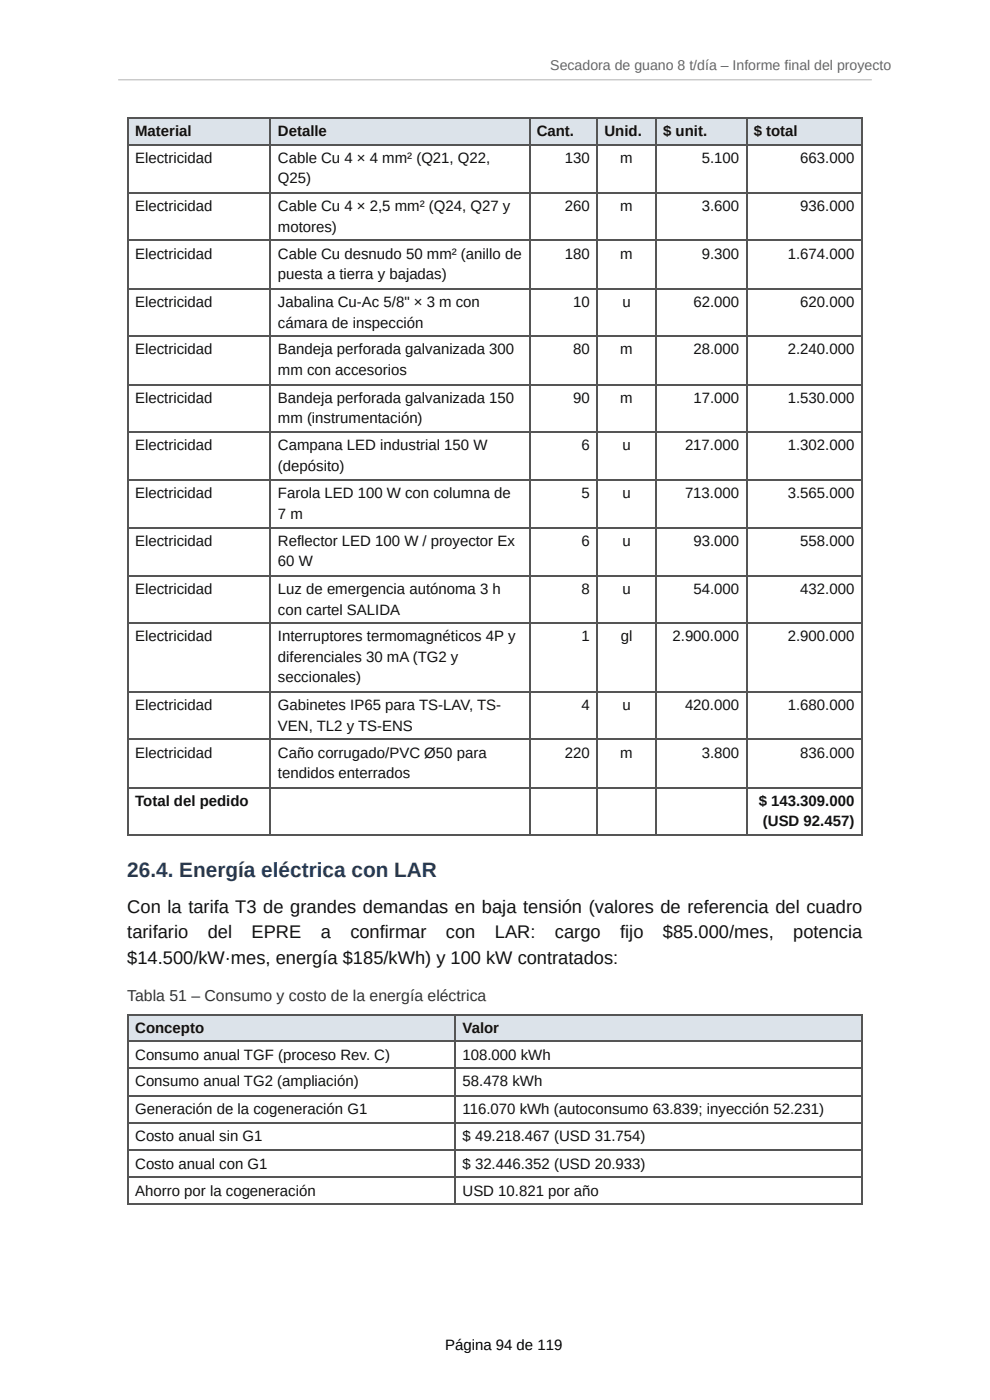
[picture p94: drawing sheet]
<svg xmlns="http://www.w3.org/2000/svg" width="210mm" height="297mm" viewBox="0 0 210 297" stroke-linecap="round" stroke-linejoin="round" font-family="sans-serif">
<defs><g id="words">
<text font-size="4.4" fill="#1f3a5f" x="27" y="186">26.4. Energía eléctrica con LAR</text>
<g font-size="3.9" fill="#111">
<text x="27" y="193.7">Con la tarifa T3 de grandes demandas en baja tensión (valores de referencia del cuadro</text>
<text x="27" y="199">tarifario</text>
<text x="44" y="199">del</text>
<text x="53.3" y="199">EPRE</text>
<text x="68" y="199">a</text>
<text x="74.3" y="199">confirmar</text>
<text x="94.6" y="199">con</text>
<text x="104.9" y="199">LAR:</text>
<text x="117.7" y="199">cargo</text>
<text x="131.5" y="199">fijo</text>
<text x="140.6" y="199">$85.000/mes,</text>
<text x="168.2" y="199">potencia</text>
<text x="27" y="204.5">$14.500/kW·mes, energía $185/kWh) y 100 kW contratados:</text>
</g>
<text font-size="3.3" fill="#333" x="27" y="212.5">Tabla 51 – Consumo y costo de la energía eléctrica</text>
<g font-size="3.2" fill="#111">
<text x="28.7" y="28.8">Material</text>
<text x="58.9" y="28.8">Detalle</text>
<text x="113.8" y="28.8">Cant.</text>
<text x="128.2" y="28.8">Unid.</text>
<text x="140.6" y="28.8">$ unit.</text>
<text x="159.8" y="28.8">$ total</text>
<text x="28.7" y="34.7">Electricidad</text>
<text x="58.9" y="34.7">Cable Cu 4 × 4 mm² (Q21, Q22,</text>
<text x="119.8" y="34.7">130</text>
<text x="131.5" y="34.7">m</text>
<text x="148.8" y="34.7">5.100</text>
<text x="169.7" y="34.7">663.000</text>
<text x="58.9" y="38.9">Q25)</text>
<text x="28.7" y="44.7">Electricidad</text>
<text x="58.9" y="44.7">Cable Cu 4 × 2,5 mm² (Q24, Q27 y</text>
<text x="119.8" y="44.7">260</text>
<text x="131.5" y="44.7">m</text>
<text x="148.8" y="44.7">3.600</text>
<text x="169.7" y="44.7">936.000</text>
<text x="58.9" y="49.2">motores)</text>
<text x="28.7" y="55">Electricidad</text>
<text x="58.9" y="55">Cable Cu desnudo 50 mm² (anillo de</text>
<text x="58.9" y="59.3">puesta a tierra y bajadas)</text>
<text x="119.8" y="55">180</text>
<text x="131.5" y="55">m</text>
<text x="148.8" y="55">9.300</text>
<text x="167" y="55">1.674.000</text>
<text x="28.7" y="65.1">Electricidad</text>
<text x="58.9" y="65.1">Jabalina Cu-Ac 5/8&quot; × 3 m con</text>
<text x="121.5" y="65.1">10</text>
<text x="131.9" y="65.1">u</text>
<text x="147" y="65.1">62.000</text>
<text x="169.7" y="65.1">620.000</text>
<text x="58.9" y="69.6">cámara de inspección</text>
<text x="28.7" y="75.1">Electricidad</text>
<text x="58.9" y="75.1">Bandeja perforada galvanizada 300</text>
<text x="121.5" y="75.1">80</text>
<text x="131.5" y="75.1">m</text>
<text x="147" y="75.1">28.000</text>
<text x="167" y="75.1">2.240.000</text>
<text x="58.9" y="79.6">mm con accesorios</text>
<text x="28.7" y="85.5">Electricidad</text>
<text x="58.9" y="85.5">Bandeja perforada galvanizada 150</text>
<text x="58.9" y="89.7">mm (instrumentación)</text>
<text x="121.5" y="85.5">90</text>
<text x="131.5" y="85.5">m</text>
<text x="147" y="85.5">17.000</text>
<text x="167" y="85.5">1.530.000</text>
<text x="28.7" y="95.5">Electricidad</text>
<text x="58.9" y="95.5">Campana LED industrial 150 W</text>
<text x="123.3" y="95.5">6</text>
<text x="131.9" y="95.5">u</text>
<text x="145.2" y="95.5">217.000</text>
<text x="167" y="95.5">1.302.000</text>
<text x="58.9" y="100">(depósito)</text>
<text x="28.7" y="105.6">Electricidad</text>
<text x="58.9" y="105.6">Farola LED 100 W con columna de</text>
<text x="123.3" y="105.6">5</text>
<text x="131.9" y="105.6">u</text>
<text x="145.2" y="105.6">713.000</text>
<text x="167" y="105.6">3.565.000</text>
<text x="58.9" y="110.1">7 m</text>
<text x="28.7" y="115.9">Electricidad</text>
<text x="58.9" y="115.9">Reflector LED 100 W / proyector Ex</text>
<text x="123.3" y="115.9">6</text>
<text x="131.9" y="115.9">u</text>
<text x="147" y="115.9">93.000</text>
<text x="169.7" y="115.9">558.000</text>
<text x="28.7" y="125.9">Electricidad</text>
<text x="58.9" y="120.1">60 W</text>
<text x="58.9" y="125.9">Luz de emergencia autónoma 3 h</text>
<text x="123.3" y="125.9">8</text>
<text x="131.9" y="125.9">u</text>
<text x="147" y="125.9">54.000</text>
<text x="169.7" y="125.9">432.000</text>
<text x="58.9" y="130.4">con cartel SALIDA</text>
<text x="28.7" y="136">Electricidad</text>
<text x="58.9" y="136">Interruptores termomagnéticos 4P y</text>
<text x="123.3" y="136">1</text>
<text x="131.6" y="136">gl</text>
<text x="142.6" y="136">2.900.000</text>
<text x="167" y="136">2.900.000</text>
<text x="58.9" y="140.5">diferenciales 30 mA (TG2 y</text>
<text x="58.9" y="144.7">seccionales)</text>
<text x="28.7" y="150.5">Electricidad</text>
<text x="58.9" y="150.5">Gabinetes IP65 para TS-LAV, TS-</text>
<text x="58.9" y="155">VEN, TL2 y TS-ENS</text>
<text x="123.3" y="150.5">4</text>
<text x="131.9" y="150.5">u</text>
<text x="145.2" y="150.5">420.000</text>
<text x="167" y="150.5">1.680.000</text>
<text x="28.7" y="160.9">Electricidad</text>
<text x="58.9" y="160.9">Caño corrugado/PVC Ø50 para</text>
<text x="119.8" y="160.9">220</text>
<text x="131.5" y="160.9">m</text>
<text x="148.8" y="160.9">3.800</text>
<text x="169.7" y="160.9">836.000</text>
<text x="58.9" y="165.1">tendidos enterrados</text>
<text x="28.7" y="170.9">Total del pedido</text>
<text x="160.8" y="170.9">$ 143.309.000</text>
<text x="161.7" y="175.2">(USD 92.457)</text>
<text x="28.7" y="219.1">Concepto</text>
<text x="98.1" y="219.1">Valor</text>
<text x="28.7" y="224.9">Consumo anual TGF (proceso Rev. C)</text>
<text x="98.1" y="224.9">108.000 kWh</text>
<text x="28.7" y="230.5">Consumo anual TG2 (ampliación)</text>
<text x="98.1" y="230.5">58.478 kWh</text>
<text x="28.7" y="236.3">Generación de la cogeneración G1</text>
<text x="98.1" y="236.3">116.070 kWh (autoconsumo 63.839; inyección 52.231)</text>
<text x="28.7" y="242.1">Costo anual sin G1</text>
<text x="98.1" y="242.1">$ 49.218.467 (USD 31.754)</text>
<text x="28.7" y="247.9">Costo anual con G1</text>
<text x="98.1" y="247.9">$ 32.446.352 (USD 20.933)</text>
<text x="28.7" y="253.7">Ahorro por la cogeneración</text>
<text x="98.1" y="253.7">USD 10.821 por año</text>
</g>
<text font-size="3.2" x="94.4" y="286.4">Página 94 de 119</text>
<text font-size="3" fill="#666" x="116.7" y="14.8">Secadora de guano 8 t/día – Informe final del proyecto</text>
</g></defs>
<g fill="#dce3ea">
<path d="M27.3 25.1h30.1v5.6h-30.1z"/>
<path d="M57.4 25.1h54.8v5.6h-54.8z"/>
<path d="M112.2 25.1h14.5v5.6h-14.5z"/>
<path d="M126.7 25.1h12.5v5.6h-12.5z"/>
<path d="M139.2 25.1h19v5.6h-19z"/>
<path d="M158.2 25.1h24.6v5.6h-24.6z"/>
</g>
<g fill="none" stroke="#555" stroke-width=".26">
<path d="M27 25h155.8M27 30.8h155.8M27.1 24.9v152.4M57.3 24.9v152.4M112.3 24.9v152.4M126.6 24.9v152.4M139 24.9v152.4M158.4 24.9v152.4M182.7 24.9v152.4M27 40.9h155.8M27 50.9h155.8M27 61.3h155.8"/>
<path d="M27 71.3h155.8M27 81.6h155.8M27 91.7h155.8M27 101.7h155.8M27 112.1h155.8M27 122.1h155.8M27 132.2h155.8M27 146.7h155.8M27 156.8h155.8M27 167.1h155.8M27 177.1h155.8"/>
</g>
<g fill="#dce3ea">
<path d="M27.3 215.1h69.3v5.8h-69.3z"/>
<path d="M96.6 215.1h86.2v5.8h-86.2z"/>
</g>
<path d="M27 215.2h155.8M27.1 215.1v40.5M96.4 215.1v40.5M182.7 215.1v40.5M27 220.8h155.8M27 226.6h155.8M27 232.4h155.8M27 238.3h155.8M27 244.1h155.8M27 249.6h155.8M27 255.5h155.8" fill="none" stroke="#555" stroke-width=".26"/>
<path d="M25 16.9h159.8" fill="none" stroke="#b3b3b3" stroke-width=".21"/>
<use href="#words"/>
</svg>
